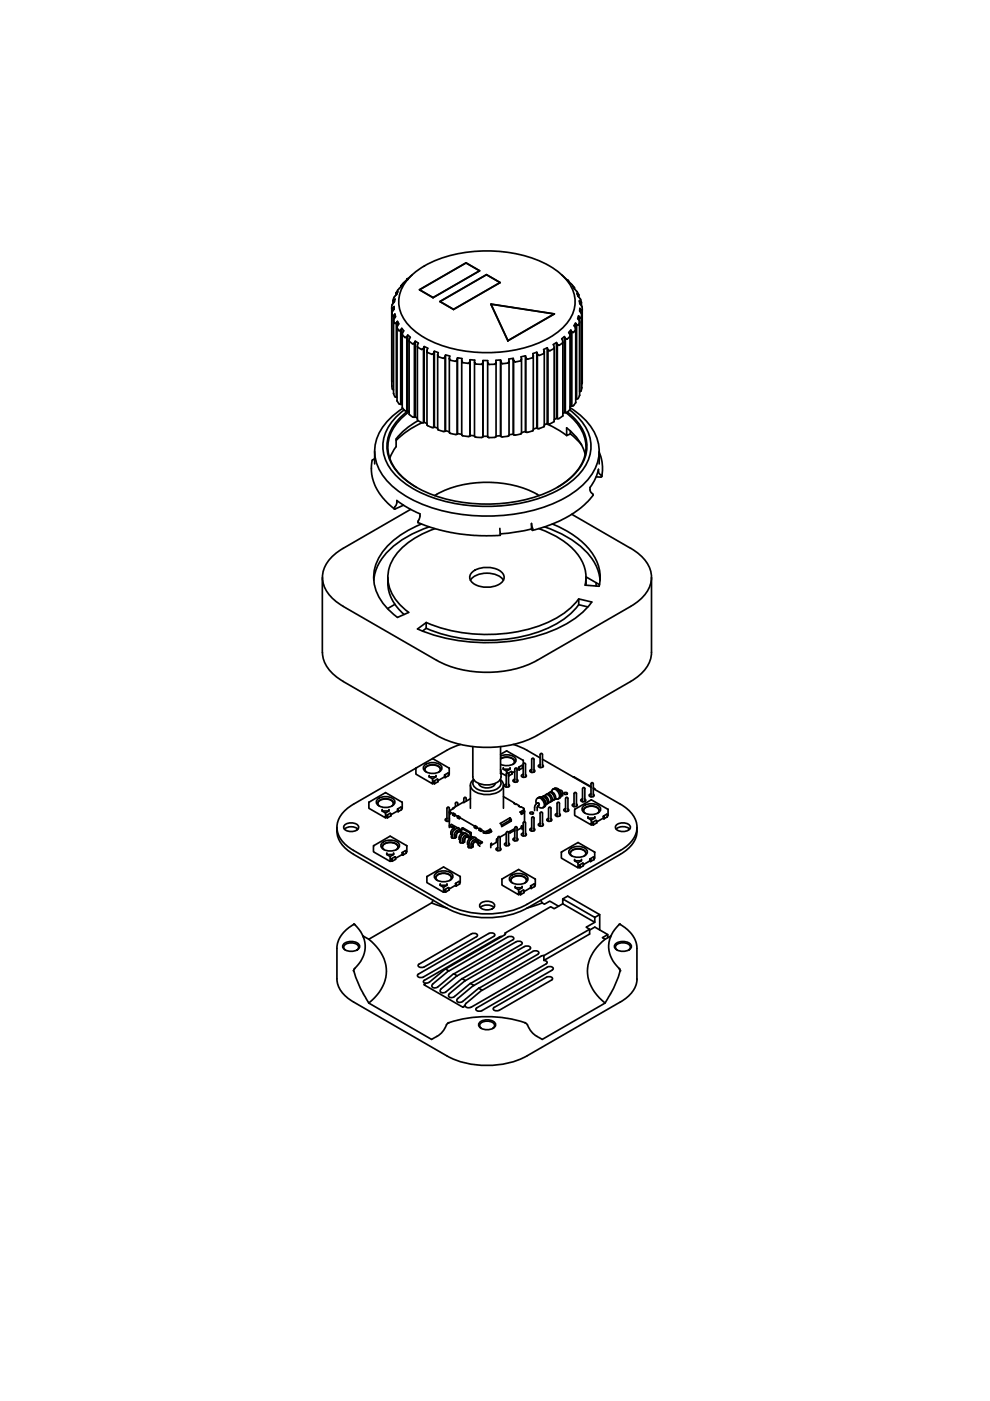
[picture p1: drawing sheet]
<svg xmlns="http://www.w3.org/2000/svg" width="210mm" height="297mm" viewBox="0 0 210 297" stroke-linecap="round" stroke-linejoin="round" font-family="sans-serif">
<!-- layer: Sichtbar -->
<g fill="none" stroke="#000" stroke-width=".36">
<path d="M86.1 59.5l-1.1 1.1M86.3 59.2h.1M86.5 59.1l-.1 .1M86.6 59l-.5 .5M87.4 58.3l-.9 .8M87.5 58.2a24.5 24.5 0 0 1 16.6-5 23.9 23.9 0 0 1 14.9 5 7.2 7.2 0 0 1 0 11.6 24.5 24.5 0 0 1-16.6 5 23.9 23.9 0 0 1-14.9-5 7.2 7.2 0 0 1 0-11.6zM98.8 55.8l2.9 1.6-9.9 5.7M98.8 55.7l-9.9 5.7 2.9 1.7M101.7 57.5l-2.9-1.7-9.8 5.7M101.7 57.4l-9.9 5.7M103.1 58.3l3 1.6-9.9 5.7M103.1 58.2l-9.9 5.7 3 1.7"/>
<path d="M106 60l-2.9-1.7-9.8 5.7M106 59.9l-9.8 5.7M119.1 58.3l1.4 1.2M120.4 59.5l.1 .1M120.5 59.6l-.3-.3 .5 .5M120.5 59.6h.1M120.7 59.8l1.1 1.2M83.1 65.3v16.5l.2 .8M83.1 65.3h.2v.6M83.3 65.3l.2-.3v.6M83.3 63.7v.7M83.5 66.9l.2-.3v.7"/>
<path d="M83.5 65v.2a.89 .89 0 0 1-.4 .9l.1 .9 .3-.1v.9M83.7 68.5l-.3-.6v15.5l.3 .7 .5 .1M83.7 68.6l.3-.2v15.8M83.7 66.6l.2 .5M83.8 63.4l-.3 .3M83.8 63.4l-.2 .6-.5 .6-.1 .7M83.9 67.1l-.5 .8M84 62.2v.4M84 68.4l.3-.3v1.1M84.1 62.4l-.7 .9-.1 .5 .2-.1v.4M84.2 69.4v15.6M84.2 69.5l.4 .6 .4-.1v15.7"/>
<path d="M84.3 68.1l.3 .6M84.3 61.9l-.2 .2M84.5 68.7l-.3 .8M85 70l.2-.4v16.1M85 60.6l.1 .1M85 60.6v.2M85.2 69.6l.4 .5M85.3 70.9v15.6M85.3 60.4l-.2 .2M85.3 71l.6 .6 .4-.2v15.8M85.3 60.4l-1.1 1.3-.2 .4h.1v.3l.3-.6M85.6 70.2l-.3 .8"/>
<path d="M86.3 71.4l.1-.4v16.1M86.5 71l.5 .5-.2 .4v.5l.7 .5 .4-.2v15.8M86.7 72.2v15.6M87.9 72.7l.2-.4v16.1M88 72.3l.7 .5M88.5 73.5v15.5l1.1 .6M88.5 73.5l.8 .6M88.7 72.8l-.2 .7M89 61.4l2.8 1.7M89.3 74.1l.5-.2v15.7M89.8 73.9l.1-.4v16M90 73.5l.7 .3-.2 .4"/>
<path d="M92 74.9l.1-.4v16M92.1 74.5l.8 .3-.1 .4M93.3 63.9l2.9 1.7M94.4 75.7l.1-.4v16M94.5 75.3l.9 .2M95.4 75.5l-.1 .4M96.9 76.3l.1-.4v16M97 75.9l1 .1M98 76l-.1 .4M99.2 77.1l.4-.4v15.8M99.2 77l-1.1-.1-.2-.5v15.8l.3 .2 1 .1M99.6 76.7l.1-.4v16"/>
<path d="M99.7 76.3l1 .1-.1 .4M102 77.3l.4-.4v15.7M102 77.2h-1.1l-.3-.4v15.7l.3 .2h1.3M102.4 76.9v-.5v16.1M102.4 76.4l1 .1M103.4 76.5v.4M104.1 64.5l13.5 2.1-9.9 5.7zM104.1 64.6l3.6 7.6M104.1 64.5l13.4 2.1-9.8 5.6M105.1 76.4l.1 .4M106.2 76.3l-1 .1M106.2 76.7l-.1-.4v16.1"/>
<path d="M107.6 77l.3-.5v15.8l-.2 .2-1.1 .1M107.6 77l-1.1 .1-.3-.4v15.8M107.9 76.1v.4M108.8 76l-.9 .1M108.9 76.4l-.1-.4v16M111.4 75.4l-.9 .3 .1 .4M111.5 75.8l-.1-.4v16.1M111.9 76.1l-.4-.3v15.8M111.9 76.1l1-.3 .2-.4v15.8l-.2 .2-1.2 .2M113 75l.1 .4M113.8 74.7l-.8 .3M113.9 75.1l-.1-.4v16"/>
<path d="M114.4 75.4l-.5-.3v15.8M115.3 74.1l.1 .4M115.3 75l.1-.5v15.9M115.3 75l-.9 .3M116 73.7l-.7 .4M116.2 74.1l-.2-.4v16.1M117.4 73.9l-.8 .5-.4-.3v15.8M117.5 73.8v15.6a1.29 1.29 0 0 1-1.5 .4l-.6 .3M117.5 73.7l-.1 .2M118 72.6l-.7 .5 .2 .6M118.2 73l-.2-.4v16.1M119.3 72.7l-.7 .5-.4-.2v15.8"/>
<path d="M119.3 72.6v15.6a1.15 1.15 0 0 1-1.3 .5l-.5 .3M119.7 71.3l-.6 .5 .2 .4v.5M119.9 71.7l-.2-.3v16M120.9 71.3l-.1 15.5M121 70l-.4 .5 .2 .9-.6 .5-.3-.2v15.8M121.2 70.3l-.2-.3v16M121.7 61l-.2-.3 .3 .6M121.8 61h.1M121.8 61l-.1 .1M121.8 61v.3M121.8 61.3l.6 .6 .3 .7M122 68.5a.62 .62 0 0 0-.1 .9l.2 .4-.5 .7-.4-.2v15.8"/>
<path d="M122.1 69.8v15.5l-.5 .7M122.3 68.8l-.3-.3v1.2M122.3 62.3l.3 .2M122.3 62.2l.3 .6M122.7 62.6l-.1-.1v.3l.5 .6 .2 .7M122.7 67l-.2 .5 .4 .8-.3 .7-.3-.2v15.8M122.7 62.6v.4M122.8 63.8l.3 .3M122.8 63.8l.1 .6 .5 .7v.7l-.2-.1v.6M122.9 66l.4 .6-.1 .7M122.9 68.3v15.5M122.9 67.3l-.2-.3v.8"/>
<path d="M123 65.4l-.1 .5M123.1 64.5v-.4h.2v.7M123.2 65.7l-.3-.3v.6M123.2 67.4l-.3-.1v15.7M123.3 66.7v15.5M123.4 65.6v15.7M79.4 97.2a1.43 1.43 0 0 0-.7 1.7l.3 2.5 1 2.5 1.6 2.2 2 1.8M79.4 95.7v2.7M83.1 80.8v.1M83.1 81.8h.1M83.3 82.6h.1M83.5 83.4h.1"/>
<path d="M84 94.7l-.8 1.2-.6 1.3M84 93.1v1.6M84.2 85l.5 .7M84.2 85h.1M84.7 85.7l.6 .1M85.3 86.5l.7 .6M85.7 86.9a9.4 9.4 0 0 0-4.4 8.9 11 11 0 0 0 5.6 7.4 33.5 33.5 0 0 0 22.9 3.6 24.4 24.4 0 0 0 12.3-5.6 8.4 8.4 0 0 0 2.4-10 12.2 12.2 0 0 0-3.7-4.3M86 87.1h.4l.3 .2M86.5 87.1a9.6 9.6 0 0 0-4.4 7.9 10 10 0 0 0 5.1 7.7 31.9 31.9 0 0 0 22 3.7 23.6 23.6 0 0 0 12.2-5.5 8.1 8.1 0 0 0 .1-12.5l-1.2-1M86.7 87.3a9.7 9.7 0 0 0-4.5 7.6 9.5 9.5 0 0 0 4.7 7.5l1.4 .9M86.8 87.8v.1M86.8 87.9l.7 .5h.6l.4 .3"/>
<path d="M88.6 89.2a14.8 14.8 0 0 0-4.6 3.9M89.5 89.6a18.1 18.1 0 0 0-5.5 3.8M89.5 89.6l.4-.1 .6 .3M90.6 90.2l-.1-16 .1 .5 .9 .4 .5-.2v15.7M90.6 90.1l1.1 .5M91.7 90.7l.4-.2 .7 .3M94.4 91.4v-15.7l-.4 .3-1.1-.3-.1-.5v15.7l.2 .3a1.35 1.35 0 0 0 1.5 .1l.8 .2M95.5 91.9a1.38 1.38 0 0 0 1.5 0l.9 .2M95.5 91.9l-.2-.2v-15.8l.1 .5 1.1 .2 .4-.3v15.8M100.6 92.4l-.9-.1-.1 .2h-.3M103.4 92.5h-1l-.2 .2M105 92.7l-1.3 .1-.3-.1v-15.8l.3 .4 1.2-.1 .3-.4v15.8l-.2 .1"/>
<path d="M105.2 92.5l.9-.1 .1 .1 .4 .1M110.5 92l.1-15.9-.3 .4-1 .3-.4-.4v15.8M110.5 92l-1.2 .2h-.4l-.1-.2-.9 .2M111.7 91.7l-.3-.2-.8 .2M114.2 90.9l-.4-.2-.7 .3M115.4 90.4l-1.2 .5M115.9 89.9l2.6 1.3 1.6 1.1M120 87.5a8.8 8.8 0 0 1 4.1 8.7 11 11 0 0 1-5.9 7.1M120.8 86.9l-.6 .5h-.5l-.4 .3M120.9 86.4a12.5 12.5 0 0 1 6 7.9 9.8 9.8 0 0 1-4.1 9.2 31.1 31.1 0 0 1-19.4 5.9 33.5 33.5 0 0 1-18.1-4.7 11.2 11.2 0 0 1-5.9-9 10.3 10.3 0 0 1 4.6-8.1l1.4-1M120.9 92l2.4 2.3M120.9 91.4v.6l-.8 .4v-1.7a10.4 10.4 0 0 1 4 5.7"/>
<path d="M121.5 86.1l-.5-.1-.1 .2M121.6 86h-.1M122.9 83.8l-.3 .7-.5 .1M122.9 83.8h.1M123.1 83h-.2M123.2 82.9l-.1 .1M123.4 82.2l-.2 .7M123.4 82.2h.1M123.4 81.4h-.1M127 95.9a8.7 8.7 0 0 1 .6 5.1M127 95.7v2.7M85.6 107.1l-2 .8v-.3l.5-.9v-.6a22.4 22.4 0 0 0 4.9 2.8v.8l-.3 .7"/>
<path d="M87.1 108l-14.3 8.2a7.7 7.7 0 0 0-4.4 6.2 6.9 6.9 0 0 0 3.2 5.4l1.2 .8M88.7 110.4l-.1 .4 2 .8 2.5 .7 3.3 .7 5.6 .6 3.5-.1h.6v-.2M89.4 111.1a17.2 17.2 0 0 0-9.2 7.4 8.8 8.8 0 0 0 2.1 10.7l2 1.7 2.4-1.1M91 111.7a19.8 19.8 0 0 0-10.3 7.2 9 9 0 0 0-1.4 4.1M92.2 112.1a15.7 15.7 0 0 0-9.3 7.3 7.8 7.8 0 0 0 2 8.9l1.7 1.5M92.6 104.8a23.6 23.6 0 0 1 21.3 0M92.6 104.8l-.5 .3M106 112l.1 1.3M112.7 112.2l-3.3 .6-3.3 .4M112.7 111l.2 1.4-.2-.2zM113.9 104.8l.4 .3M114.2 112.1a16.2 16.2 0 0 1 9 6.6 7.4 7.4 0 0 1 .9 5.4"/>
<path d="M115.5 111.7a19.8 19.8 0 0 1 10.3 7.2 9 9 0 0 1 1.4 4.1M117.1 111.1a17.1 17.1 0 0 1 9.4 7.8 8.3 8.3 0 0 1 .5 5.4M121.2 109l12.5 7.2a7.7 7.7 0 0 1 4.4 6.2 6.9 6.9 0 0 1-3.2 5.4l-1.2 .8M125.8 104.9l-.8 1.1-1 1-3.3 2.4-3.5 1.7-4.3 1.3M127.4 100.7l-.4-.4-.1-.8-.8 2.2-1 1.7 .1 .8 .6 .7M127.5 100.7l.1 .3-.2 .2-1-.1M68.3 122.4v15.9M68.4 138.3a7 7 0 0 0 3.5 5.6l20.7 12M72.8 128.6l19.8 11.4a23.6 23.6 0 0 0 21.3 0l19.8-11.4M82.2 123.6a8.8 8.8 0 0 0 3.5 6.7M82.2 122.4v1.2M83.7 128.1l-1.5 .9"/>
<path d="M90.4 132v1.2M90.4 133.2l-.8 .6M99.7 123a4.9 4.9 0 0 1 6-.9l1 .9M100.1 121.3a5.3 5.3 0 0 1 6.2 0 1.51 1.51 0 0 1-.5 2.6 5.1 5.1 0 0 1-6-.8 1.37 1.37 0 0 1 .3-1.8zM122.7 128.2a20.2 20.2 0 0 1-12.6 6.9 34.1 34.1 0 0 1-19.7-1.9M122.7 127a20.2 20.2 0 0 1-12.6 6.9 34.1 34.1 0 0 1-19.7-1.9M122.7 128.2v-1.2l2.8 .6a22.2 22.2 0 0 1-13 7.6 39 39 0 0 1-24-1.9l1.9-1.3M122.7 128.2l2 .5M124.1 124.1l2.9 .2M124.2 122.3l2.9 1.7M124.2 122.4v1.2M124.2 123.6v.5"/>
<path d="M126.4 123.5v.8M138.1 122.4v15.9a7 7 0 0 1-3.5 5.6l-20.7 12M92.6 155.9a23.6 23.6 0 0 0 21.3 0M97.6 157.8l-2.4 1-3.5 2.1M100.2 158.3v6.4a2.29 2.29 0 0 0 2.4 1.7 3.6 3.6 0 0 0 3.6-1.3v-1.5M106.1 158.3v5.7v-.9M106.1 159.9l1.3-.7 3.5 2M107.4 159.2h.1M108.9 157.8l2.4 1 3.2 1.9M114.5 160v2.7M114.5 160l.3-.3 .2 .3v2.7M71.4 176.2a6 6 0 0 0 3.6 4.9l19.7 11.5"/>
<path d="M71.4 175.4v.8M73 175.8a2.26 2.26 0 0 1 2.9 0M73 175a2.08 2.08 0 0 1 3 .2 1.38 1.38 0 0 1-1.8 1.1 1.22 1.22 0 0 1-1.3-1.1zM78.2 170.1v1.3l3.5 2v-1l-.7-.5M78.3 170l-.1 .1 3.5-2.1 3.5 2.1M79.2 179.4v1.2l3.5 2v-1l-.7-.4M79.2 179.3l3.5-2 3.5 2M79.3 179.3h-.1M80 169.5a2.59 2.59 0 0 1 3.7 .4 1.61 1.61 0 0 1-1.9 1.3 1.61 1.61 0 0 1-2-1.3zM80.1 170.3a1.95 1.95 0 0 1 3.3 0M80.5 170.9a.82 .82 0 0 1-.3-.9 .82 .82 0 0 1 .8-.6 2.05 2.05 0 0 1 2.4 .7l-.1 .6-.3 .2M81 178.8a2.59 2.59 0 0 1 3.7 .3 1.61 1.61 0 0 1-2 1.3 1.61 1.61 0 0 1-1.9-1.3z"/>
<path d="M81.1 171.6l-.1 .1M81.1 179.6a1.95 1.95 0 0 1 3.3 0M81.7 168v.1M82 173.3l.1 .1M82 173.2l.1 .1M82 172.8l.1 .1M82.1 172.9l-.1-.1 .7-.4 .2 .1v.5M82.1 172.9v.3M82.1 173.2l-.4 .2M82.1 172.9l.1 .5M82.2 173.4h-.1M82.5 171.6v.3h-1.5v-.2"/>
<path d="M82.5 171.9l-.8 .5M82.7 177.3h.1M82.9 173l-.8 .4M82.9 172.9v.1M84.3 171.5l.1 .1v.4h-.2M84.3 171.9v.1M84.3 171.9l-1.4 .8M84.3 171.7v.2M84.4 171.9l-.1 .1M85.1 171.2l-.8 .3 .1 .2M85.1 171.2h.1M85.1 171.2v.5l-.7 .4"/>
<path d="M85.2 170l.1 .1M85.3 170.1v1.3h-.2M86.2 179.3h.1M86.3 179.4v1.2l-.2 .1M88.2 162.9v1.2l3.5 2.1v-1.1l-.7-.4M88.2 162.9l-13.2 7.6a5.7 5.7 0 0 0-3.5 5.8 6.3 6.3 0 0 0 3.5 4l19.7 11.4a18.8 18.8 0 0 0 17 0l19.8-11.4M88.2 162.8l3.5-2 3.5 2M88.3 162.8l-.1 .1M90 162.3a2.59 2.59 0 0 1 3.7 .4 1.61 1.61 0 0 1-2 1.3 1.61 1.61 0 0 1-1.9-1.3zM90.1 163.1a1.95 1.95 0 0 1 3.3 0M90.4 163.7a.82 .82 0 0 1-.3-1 .82 .82 0 0 1 .9-.5 2.05 2.05 0 0 1 2.4 .7l-.1 .5-.3 .3M91 164.5v.2h1.4v-.2"/>
<path d="M91 164.4v.1M91.9 166.1l.2 .1M92 165.6l.1 .1M92.1 166l-.4 .2M92.1 165.6v.6l.7-.4M92.4 164.4l.1 .1M92.4 164.7l-.7 .4M92.8 165.3l-.8 .3v.4M92.8 165.2l.1 .1M92.8 165.3v.4M92.9 165.7h.1M94.2 164.7l.2 .1"/>
<path d="M94.3 164.3l.1 .1v.4l.7-.3M94.3 164.4v.1M94.3 164.5v.2l-1.5 .8M94.3 164.7h.1M94.8 174.1v-2.7l.2-.3 .3 .3v4.1M94.8 173.5l-.4 .2v.2l.5 .2h.4M95.1 164v.4M95.1 164l-.1-.1-.7 .4v.1M95.2 162.8l.1 .1-.1 1.2-.1 .1M95.3 173.6h.1M95.3 175l.5 .4zM95.3 175l.4-.2 1.3 .7"/>
<path d="M95.4 172v.4M95.4 171.9v.5M95.4 172.4l.2 .2M95.8 175.3h.4l.1 .2-.3 .2a1.16 1.16 0 0 0-.4 1.2l.2 .2v.5M95.8 175.4l.5 .1M95.8 177.2l-.1 .4 .3 .1 .6-.2M95.9 176.5v1.2M96 171.5l.2-.1-.7 .4-.1 .3 .6 .4v.3l.4 .3v-.4l.6 .4v.3l.4 .2v-.3l3.2 1.8v.4l.4 .2v-.3l.6 .3v.3l.4 .3v-.3a1.13 1.13 0 0 0 1.2 .2l.7-.4M96 172.8l.1-.1 .3 .2M96.1 172.7v-.3l.5 .2-.2 .1M96.1 172.4l-.1 .1M96.2 176.1l-.2 .3"/>
<path d="M96.3 176.9v.8M96.5 177.5v.1M96.6 170.3v.8M96.6 170.3l.2-.2 .2 .2M96.6 177.1v.5M96.8 177.1v.4l-.4-.1v.3M96.8 177.1l.1-.5 .9-.6a1.38 1.38 0 0 0-1.1 1.1M97 173.4l.1-.1 .3 .2M97 170.3v.5M97.1 173.3v-.3l.4 .2-.1 .1M97.1 173l-.1 .1M97.4 176.3l.5 .3"/>
<path d="M97.4 175.8a1.39 1.39 0 0 0-1 1.1M97.4 175.8l.4 .2M97.4 175.8l-.4-.3-.8 .6M97.6 178.3l-.1 .3 .3 .1 .6-.1M97.7 177.5v1.2M97.8 176.7a1.22 1.22 0 0 0-.5 1.3l.3 .1v.6M97.9 175.6l.2-.1 1.8 1M97.9 176.7v-1.1l1.8 1v1.1l-.6-.4M98.1 178v.7M98.1 170.1l-2.1 1.3M98.3 178.5v.2M98.3 169.3v.8"/>
<path d="M98.4 169.3l.2-.3 .2 .1v.7M98.4 178.1v.5M98.5 178.1v.4h-.3v.2M98.5 178.1a1.04 1.04 0 0 1 .8-.9v-.1a1.2 1.2 0 0 0-.9 1M98.6 177.2l-.5 .8M98.6 176.7l-.3-.2-.5 .2M98.6 176.7l-.5 .2-.4 .6M98.6 176.7l.4 .2M99 177.4l.6 .4M99.1 178.6l.2 1.1M99.3 177.1l-.3-.2-.4 .3M99.3 179.3l-.1 .1 .2 .3 .3 .1 .5-.2-.2-.1v.2"/>
<path d="M99.7 176.6l.2-.1v1.1l-.2 .1M99.7 169.3l-1.5 .8M99.7 166.5v4.9M99.9 179v.8M100.1 179.5v.2M100.4 165.3a1.49 1.49 0 0 0-.6 1.5 1.49 1.49 0 0 0 1.1 1.2 5.1 5.1 0 0 0 5.5-.7 1.34 1.34 0 0 0-.3-2M100.5 165.4a1.35 1.35 0 0 0 .9 2 4.4 4.4 0 0 0 4.5-.6 1.09 1.09 0 0 0 .1-1.4M100.5 177.6l-.3-.2a1.39 1.39 0 0 0-1.1 1.1M100.6 177.6l-.9 .5-.2 .4-.1 1.2M100.6 175.5h.4M100.6 177.5l.4 .3M100.7 178.5a1.02 1.02 0 0 0-.4 1l-.1 .1a.95 .95 0 0 1 .2-1.1 .95 .95 0 0 1 1.1-.1l-.1 .1"/>
<path d="M100.7 175.4v-.3l.5 .2-.2 .1M100.7 175.1h-.1M100.8 178.4l-.2 .1M100.8 178.4l.4-.1 .3 .2M100.9 178.4l.1 .2 .4 .2v.3l.3 .3M101 177.8a1.38 1.38 0 0 0-1.1 1.2M101 177.8l1.3 .7M101.4 178.5l.4 .4zM101.5 166.1a2.08 2.08 0 0 0 3.5 0M101.6 176l.4 .1M101.7 176v-.4l.5 .3-.2 .1M101.7 175.6l-.1 .1"/>
<path d="M101.8 178.8l.5-.3-.5 .4M103.8 176.5l-.5 .2-.6-.1M103.9 176.2l-.8 .4-.7-.1M103.9 175.8v.4l.3 .1-.4 .2M103.9 175.8l.3 .5M104.1 179.2l.1-.4-.1 .1v.8M105.3 178.4l-.1 .2-1.1 .6M105.5 178.1l-.2 .2M105.5 177.8l-.2 .1v.5M105.6 179.7l-.4 .2a.49 .49 0 0 0 .5 .5 .49 .49 0 0 0 .5-.5l-.2-.1M106.2 160.9a2.33 2.33 0 0 1 2.8 .3l.1 .3M106.2 160.8a2.28 2.28 0 0 1 2.8 .4v.6l-.3 .3"/>
<path d="M106.2 160.3a2.52 2.52 0 0 1 3.2 .7 1.56 1.56 0 0 1-1.9 1.3l-1.3-.2M106.2 163.9l1.1 .6M106.3 174.9l1.8-1v-.5l-2 1.2 .3 .5M106.7 163.1l.7 .4v.4M106.7 162.8v.3h1.4v-.2M106.7 168.9l2.4 1.4v.1M106.7 166.5v4.9M107.3 176.7l-1.3 .8M107.4 178.7l-.4 .2a.49 .49 0 0 0 .5 .4 .49 .49 0 0 0 .5-.4l-.2-.1M107.4 166.2l-.4 .2a.49 .49 0 0 0 .5 .5 .49 .49 0 0 0 .5-.5l-.2-.1M107.8 163.9l.6-.3 .1 .1v.4M107.8 164.1v2.7"/>
<path d="M107.8 176.6v2.7M107.8 164l.1 .1M107.8 164.1l-.2-.2-.2 .2-.1 2.8M107.8 176.5l-.2-.2-.2 .2-.1 2.8M107.8 164.1v.4M107.9 164.5h-.1M108.1 173.9l.3 .2M108.1 173.4l.3 .3v.4l-2 1.2v-.2M108.1 162.8l.1 .1M108.1 176.3v.3l-.3-.2M108.1 163.1l-.7 .4M108.5 164.1l-.7 .4"/>
<path d="M108.5 164.1h.1M109 176.1l.1 .1M109.1 176.1l-1 .5M109.1 170.3h-.2l.5 .3 .1-.1 .6 .3v.2M109.1 175.9v.2M109.1 175.7l-1.3 .8M109.1 163.6l-.6 .3M109.1 163.1v2.7M109.1 176.1h.1M109.2 177.6l-.4 .2a.49 .49 0 0 0 .5 .5 .49 .49 0 0 0 .5-.5l-.2-.1M109.2 165.2l-.4 .2a.49 .49 0 0 0 .5 .5 .49 .49 0 0 0 .5-.5l-.2-.1M109.2 163.1l.2-.3 .2 .3"/>
<path d="M109.6 163.1v2.7M109.6 175.5v2.7M109.6 175.5l-.2-.2-.2 .2-.1 2.8M109.9 163.1l.2 .1M110 162.7l.1 .1v.4M110 163.1h.1M110 162.8h.1M110 163.1l-.4 .2M110 162.8v.3M110.1 170.8l-.2 .1 1.1 .5M110.1 163.2h.1M110.4 175.6l-.8 .5"/>
<path d="M110.5 175.6l.2-.5v.8M110.8 162.4v.4M110.8 162.4l-.1-.1-.7 .5M110.8 162.8l-.7 .4M110.8 161.2l.2 .7M110.9 172.5l-.3 .2M110.9 176.6l-.3 .2a.49 .49 0 0 0 .5 .5 .49 .49 0 0 0 .5-.5l-.2-.1M110.9 164.2l-.3 .1a.49 .49 0 0 0 .5 .5 .49 .49 0 0 0 .5-.5l-.2-.1M110.9 162.5l-.1 .1M111 171.3l.1 .3-.8 .6 .2 .4M111.1 171.5v.4M111.1 171.9l-.6 .5"/>
<path d="M111.2 171.8v.4l-.3 .2M111.2 172v2.3M111.4 164.7v-2.7l-.2-.2-.3 .2v2.8M111.4 177.2v-2.7l-.2-.3-.3 .3v2.8M112.3 172.3l.5-.1 .3 .2-.5 .2zM112.7 175.6l-.3 .2a.49 .49 0 0 0 .5 .4 .49 .49 0 0 0 .5-.4l-.2-.2M112.7 163.1l-.3 .2a.49 .49 0 0 0 .5 .5 .49 .49 0 0 0 .5-.5l-.2-.1M113.2 163.7v-2.7l-.2-.3-.3 .3v2.8M113.2 176.2v-2.8l-.2-.2-.3 .2v2.8M114 169.2l-.4 .5 .1 .7M114 169.2l.1-.1a1.23 1.23 0 0 1 1.4 .5 1.23 1.23 0 0 1-.1 1.5l-.3 .1M114 169.2a1.27 1.27 0 0 1 1.2 .7 1.27 1.27 0 0 1-.1 1.3"/>
<path d="M114 170.2l-.5 .6-.2 1.1M114 170.2a.34 .34 0 0 1 .3 .3 .34 .34 0 0 1-.3 .4l-.1 1M114 170.9l.5 .4 .6-.1M114.3 169l.7 .1 .5 .6 .2 .9-.2 .4M114.5 172.4v2.8M114.5 174.5l-.3 .2a.49 .49 0 0 0 .5 .5 .49 .49 0 0 0 .5-.5l-.2-.1M114.5 162.1l-.3 .2a.49 .49 0 0 0 .5 .4 .49 .49 0 0 0 .5-.4l-.2-.1M114.5 172.4l.3-.2 .2 .2M114.8 169l.2-.1a1.04 1.04 0 0 1 .9 1.6M115 172.4v2.7M115 161l10.3 5.9M115.3 168.8l.5-.3a.95 .95 0 0 1 1 .7 .95 .95 0 0 1-.6 1.1"/>
<path d="M115.3 168.8l-.4 .2M115.3 168.8a1 1 0 0 1 .9 .6 1 1 0 0 1-.2 1l-.3 .2M116 168.3l.5-.2a.95 .95 0 0 1 1 .7 .95 .95 0 0 1-.6 1.1M116.1 168.3l-.4 .2M116.1 168.3a.97 .97 0 0 1 .9 .6 .97 .97 0 0 1-.2 1.1l-.2 .1M116.3 171.4v2.7M116.3 173.5l-.3 .2a.49 .49 0 0 0 .5 .5 .49 .49 0 0 0 .5-.5l-.2-.1M116.3 171.4l.3-.3 .2 .3v2.7M116.4 168.1l.1-.1a.94 .94 0 0 1 1.1 .4 .94 .94 0 0 1-.2 1.2l-.1 .1M117.1 167.7l-.4 .2M117.2 167.4l-.3 .4M117.2 167.4a1.3 1.3 0 0 1 1.2 1.9"/>
<path d="M117.5 167.2l.6-.1 .6 .5 .3 1-.3 .6M117.6 167.2l-.4 .2M117.6 167.1a1.27 1.27 0 0 1 1.2 .8 1.27 1.27 0 0 1-.3 1.4l-.7 .1M118 169.3l-.4 .2M118.1 170.3v2.8M118.1 172.5l-.3 .1a.49 .49 0 0 0 .5 .5 .49 .49 0 0 0 .5-.5l-.2-.1M118.1 170.3l.3-.2 .2 .2M118.6 170.3v2.7M118.7 167.6l.5 .2 .1 .9M119.5 168.2l.5-.2 .3 .3-.5 .1zM119.9 169.3v2.8M119.9 171.4l-.3 .2a.49 .49 0 0 0 .5 .5 .49 .49 0 0 0 .5-.5l-.2-.1"/>
<path d="M119.9 169.3l.3-.3 .2 .3v2.7M121.5 164.7l3.8 2.1M121.7 168.3v2.7M121.7 170.4l-.3 .2a.49 .49 0 0 0 .5 .4 .49 .49 0 0 0 .5-.4l-.2-.1M121.7 168.3l.3-.3 .2 .3v2.7M121.9 171.6l3.5-2 3.5 2M122 171.5l-.1 .1-.1 1.3 3.6 2v-1l-.7-.5M122.6 178.6v.1M123.5 169.4l-.3 .1a.49 .49 0 0 0 .5 .5 .49 .49 0 0 0 .5-.5l-.2-.1M123.6 171a2.59 2.59 0 0 1 3.7 .4 1.61 1.61 0 0 1-1.9 1.3 1.61 1.61 0 0 1-2-1.3zM123.7 171.9a1.95 1.95 0 0 1 3.3 0M124 167.2v2.7"/>
<path d="M124 167.2l-.2-.2-.3 .2v2.8M124.1 172.4a.82 .82 0 0 1-.3-.9 .82 .82 0 0 1 .9-.5 2.05 2.05 0 0 1 2.3 .6l-.1 .6-.2 .2M124.7 173.3v.1h1.4v-.1M124.7 173.1l-.1 .1M125.3 168.3l-.3 .2a.49 .49 0 0 0 .4 .5 .49 .49 0 0 0 .5-.5l-.1-.1M125.4 169.6h.1M125.6 174.8l.2 .1M125.7 174.3l.1 .2v.4l.7-.4M125.7 174.8h.1M125.7 174.7l-.3 .2M125.7 174.5v.3M125.8 174.7l-.1 .1"/>
<path d="M125.8 167.1l.3 .2M125.8 168.9v-2.7l-.2-.3-.3 .3v2.8M125.8 167.2l5.7 3.3M126 167.2l.2 .2M126.1 173.1v.1M126.1 173.4l-.7 .5M126.5 174l-.8 .3 .1 .2M126.5 174v.5M127.8 173.5l.2 .1M127.9 173.1l.7-.5 .2 .1v.5l-.7 .4M127.9 173l.2 .2v.4M127.9 173.1l.1 .1"/>
<path d="M128 173.1v.4M128 173.4l-1.5 .9M128.1 173.6h-.1M128.8 171.5l.1 .1v1.3l-.1 .1M130.6 175.8a2.26 2.26 0 0 1 2.9 0M130.6 175a2.08 2.08 0 0 1 3 .2 1.38 1.38 0 0 1-1.8 1.1 1.22 1.22 0 0 1-1.3-1.1zM131.5 170.5a5.7 5.7 0 0 1 3.5 5.8 6.3 6.3 0 0 1-3.5 4M135 175.4v.8M135.1 176.2a6 6 0 0 1-3.6 4.9M75 196h.1M75.2 196l-.2-.1-1 .7-1.2 1.1-.7 1.1-.5 1-.2 .9v6.8M75.2 196h.1"/>
<path d="M75.2 196a6 6 0 0 1 0 9.3M77 198.4a8.8 8.8 0 0 1 4.9 8.2 9.1 9.1 0 0 1-3.7 6.1 18.3 18.3 0 0 1-3.1-7.1l.1-.3M77 198.7l.1 .1M81.5 180.1a.82 .82 0 0 1-.4-.9 .82 .82 0 0 1 .9-.5 2.05 2.05 0 0 1 2.4 .6l-.1 .6-.3 .2M82 180.8v.4h1.5l-.1-.4M82.9 182.5l.3 .1M83 182.1l.2 .1-.1 .4M83.1 182.4l-.4 .2M83.1 182.5h-.1M83.5 181.2l-.8 .4M83.8 181.7l-.8 .4 .1 .4M83.8 181.7l.1 .5"/>
<path d="M83.8 182.2l-.7 .4M83.9 182.2h.1M85.2 181.2l.2 .1M85.3 180.7l.1 .2M85.3 181.2h.1M85.3 180.8v.1M85.3 180.8v.4M85.3 181.1l-1.4 .9M85.4 180.9v.4M85.4 181.3h.1M86.1 180.4l-.8 .4M86.1 180.4v.5"/>
<path d="M86.1 180.9l-.7 .4M90.6 185.8l3.4-2 3.6 2M90.6 185.8l-.1 .1v1.2l3.5 2.1v-1.1l-.7-.4M91.5 191.4l3.2 1.1M91.8 190.9l-.3 .5-13.3 7.7M92.3 185.3a2.59 2.59 0 0 1 3.7 .3 1.61 1.61 0 0 1-1.9 1.4 1.61 1.61 0 0 1-2-1.4zM92.4 186.1a1.95 1.95 0 0 1 3.3 0M92.8 186.7a.82 .82 0 0 1-.3-1 .82 .82 0 0 1 .8-.5 2.05 2.05 0 0 1 2.4 .7l-.1 .5-.3 .3M93.4 187.4l-.1 .1M94 183.8h.1M94.3 189l.1 .2M94.3 188.6h.1"/>
<path d="M94.4 189l-.4 .2M94.4 188.6l.1 .5M94.5 189.1h-.1M94.7 192.5a18.8 18.8 0 0 0 17 0M94.8 187.4v.3h-1.5v-.2M94.8 187.7l-.8 .4M95.2 188.7l-.7 .5M95.2 188.3v.4M95.2 188.3l-.2-.1-.7 .4v.4M95.2 188.7h.1M96.6 187.3l.1 .1M96.7 187.6l-1.5 .9"/>
<path d="M96.7 187.5l-.1 .2M96.7 187.3v.5l-.2-.1M97.4 186.9l-.8 .4 .1 .1M97.4 186.9l.1 .1M97.4 187v.4M97.4 187.4l-.7 .4M97.5 187.4h-.1M97.5 185.8l.1 .1v1.2l-.2 .1M101.8 192.4a2.26 2.26 0 0 1 2.9 0M101.9 191.6a2.08 2.08 0 0 1 3 .3 1.38 1.38 0 0 1-1.9 1 1.22 1.22 0 0 1-1.3-1zM106 180.3v-2.7l-.2-.3-.2 .3-.1 2.8M106.4 186.4l3.6-2.1 3.5 2.1"/>
<path d="M106.5 198.5l-.6 .2-15.9 9.1-.2 .4 .4 .3M106.5 186.3l-.1 .1v1.2l3.6 2.1v-1.1l-.8-.4M107.1 197.8l-.1 .4-12.5 7.3M108.2 185.8a2.59 2.59 0 0 1 3.7 .4 1.61 1.61 0 0 1-1.9 1.3 1.61 1.61 0 0 1-2-1.3zM108.3 186.6a1.95 1.95 0 0 1 3.3 0M108.7 187.2a.82 .82 0 0 1-.3-.9 .82 .82 0 0 1 .9-.6 2.05 2.05 0 0 1 2.3 .7l-.1 .6-.3 .2M109.3 187.9l-.1 .3h1.5v-.2M110 184.3v.1M110.2 189.1l.2 .1M110.2 189.5l.1 .1M110.2 189.2h.1M110.3 189.2v.3"/>
<path d="M110.3 189.5l-.3 .2M110.3 189.5h.1M110.4 189.2v.4M110.7 187.9v.1M110.7 188.2l-.7 .4M111.1 188.8v.4M111.1 189.3l-.8 .4-.1-.1M111.1 188.8l-.1-.1-.8 .5M111.1 189.2v.1M112.4 188.3l.2 .1M112.5 187.8l.1 .1M112.6 188.2l-1.5 .8"/>
<path d="M112.6 188l-.1 .2M113.3 187.5l-.8 .3 .1 .2M113.3 187.4l.1 .1M113.3 187.5v.5l-.7 .4v-.5M113.4 187.9v.1M113.4 186.3l.1 .1M113.5 186.4v1.2l-.2 .1M114.6 190.9l.4 .5M115 191.4l-3.2 1.1M115 191.4l.4 .3 1.2-.6 1.8 1M119 180.6l3.6-2 3.4 2M119.1 180.6l-.1 .1v1.2l3.6 2.1v-1.1l-.8-.4"/>
<path d="M119.3 190.6l6.8 3.9v1l-6.8-3.9zM119.3 191.6l-1.8 1.1-.7-.5-9.7 5.6v.3M119.3 190.6l1.1-.6 6.7 3.9-1 .6M120.8 180.1a2.59 2.59 0 0 1 3.7 .3 1.61 1.61 0 0 1-1.9 1.4 1.61 1.61 0 0 1-2-1.4zM120.9 180.9a1.95 1.95 0 0 1 3.3 0M121.3 181.5a.82 .82 0 0 1-.3-1 .82 .82 0 0 1 .8-.5 2.05 2.05 0 0 1 2.4 .7l-.1 .5-.3 .3M121.8 182.3v.2h1.5v-.2M121.9 182.2l-.1 .1M122.8 183.4l.1 .1M122.9 183.8l-.3 .2M122.9 183.4l.1 .6-.2-.1M123.3 182.2v.1"/>
<path d="M123.3 182.5l-.7 .4M123.7 183.1l-.9 .3v.4M123.7 183v.1M123.7 183.1v.4M123.7 183.6l-.7 .4M123.7 183.5h.1M125 197v1l-9.7 5.6v-1M125 197.2l1.1-.6 2.8 1.5-1.2 .7 .6 .3M125 182.5l.2 .2M125.1 182.1l.1 .1v.4M125.1 182.5h.1M125.1 182.2l.1 .1"/>
<path d="M125.2 182.5l-1.5 .8M125.2 182.3v.2M125.2 182.6h.1M125.9 181.8v.4M125.9 182.3l-.7 .4M126 181.8l-.2-.1-.7 .4v.1M126 182.2h.1M126 180.6l.1 .1v1.2l-.2 .1M126.1 195.5l-1.8 1.1 .7 .4-9.7 5.6M127.1 193.9v3.3M128.9 198.1v.7M129.4 198.7v.1"/>
<path d="M129.5 198.4a8.7 8.7 0 0 0-4.9 8.2 9.1 9.1 0 0 0 3.7 6.1l1-1.7a19.9 19.9 0 0 0 2.1-5M131.5 196h.1M131.5 181.1l-19.8 11.5M71.4 207.5a6 6 0 0 0 3.6 4.9l19.7 11.5a18.8 18.8 0 0 0 17 0l19.8-11.5M72.8 200.2a2.38 2.38 0 0 1 3.4 .3 1.47 1.47 0 0 1-1.7 1.2 1.47 1.47 0 0 1-1.8-1.2zM73.3 201.4a.78 .78 0 0 1-.4-.9 .78 .78 0 0 1 .9-.5 1.96 1.96 0 0 1 2.2 .7l-.1 .5-.2 .2M74.9 205.8h.1M75 205.5h.1M75.2 205.3h.1M78.2 212.7l13.3 7.7a5.4 5.4 0 0 0 3.3-3.3l.3-.2M88.7 206.5l14.9-8.6 .6-.1a.58 .58 0 0 1 .7 .5l-15.1 8.8-.6 .2a.58 .58 0 0 1-.7-.6zM88.9 204.4l11.1-6.4 .5-.1a.58 .58 0 0 1 .7 .5l-11.3 6.6"/>
<path d="M88.9 204.4l-.2 .2a.8 .8 0 0 0 1.2 .4M90.3 208.5l-.4 .3 8.2 4.8 .5-.4-.5 .4M91 208.2l-.7 .2M95.1 205.8l-3.3 2.8-.2 .4a.76 .76 0 0 0 1.2 .2M96.2 206.5l12.7-7.4a.81 .81 0 0 0-1.2-.4l-12.6 7.2-.7-.5-3.4 2.8M96.9 206.9l-3.4 2.8M98.6 213.3l.5 .3 .8-.1M98.8 212.7l-.2 .4M99.8 208.5l12.7-7.4a.8 .8 0 0 0-1.3-.4l-12.5 7.2-.7-.4-3.7 2.9a.55 .55 0 0 1-.7 0 .55 .55 0 0 1-.1-.7M100.4 208.9l-3.3 2.8-.3 .4a.76 .76 0 0 0 1.3 .2M101.7 216.8a2.38 2.38 0 0 1 3.4 .3 1.47 1.47 0 0 1-1.8 1.2 1.47 1.47 0 0 1-1.8-1.2zM102.1 218a.78 .78 0 0 1-.4-.9 .78 .78 0 0 1 .9-.5 1.96 1.96 0 0 1 2.3 .6l-.2 .6-.2 .2"/>
<path d="M102.2 209.9l-3.4 2.8M104.8 213.6l-.2 .2a.81 .81 0 0 0 1.2 .4l11.3-6.6a.8 .8 0 0 0-1.2-.4l-11.1 6.4M110.5 200.3l-12.5 7.2M110.5 200.3l.2-.2a.81 .81 0 0 0-1.3-.4l-12.5 7.2-.7-.5-3.4 2.9M111.3 216.8a25.9 25.9 0 0 0-16.2 .1M111.3 216.8h.1M111.3 216.8l.1 .1M113 201.7l-12.6 7.3-.7-.5-3.6 2.9a.55 .55 0 0 1-.8 .1 .55 .55 0 0 1 0-.8l3.4-2.8M113 201.7l.5-.1a.58 .58 0 0 1 .7 .5l-12.7 7.4M114.7 202.7l-12.5 7.3-.7-.5-3.4 2.8M115.3 203.6l.7 .3-.2 .5M115.3 202.6l-.6 .1"/>
<path d="M115.8 204.4l-15.9 9.2M116 205l.6-.1a.58 .58 0 0 1 .7 .6l-15.1 8.8-.6 .1a.58 .58 0 0 1-.7-.5l15.1-8.8M128.3 212.7l-13.3 7.7a5.6 5.6 0 0 1-3.3-3.3l-.3-.2M130.5 200.2a2.38 2.38 0 0 1 3.4 .3 1.47 1.47 0 0 1-1.8 1.2 1.47 1.47 0 0 1-1.8-1.2zM130.9 201.4a.78 .78 0 0 1-.4-.9 .78 .78 0 0 1 .9-.5 1.96 1.96 0 0 1 2.2 .6l-.1 .6-.2 .2M131.4 206v-.5a6 6 0 0 1 0-9.6l2.3 1.8 .7 1.1 .5 1 .1 .9v6.8a4.6 4.6 0 0 1-2 3.9l-1.5 1M131.5 205.5h.1M131.6 205.8h.1"/>
</g>
<g fill="#000" stroke="#000" stroke-width=".21">
<circle cx="86.3" cy="59.2" r=".17"/>
<circle cx="86.4" cy="59.2" r=".17"/>
<circle cx="120.4" cy="59.5" r=".17"/>
</g>
</svg>
